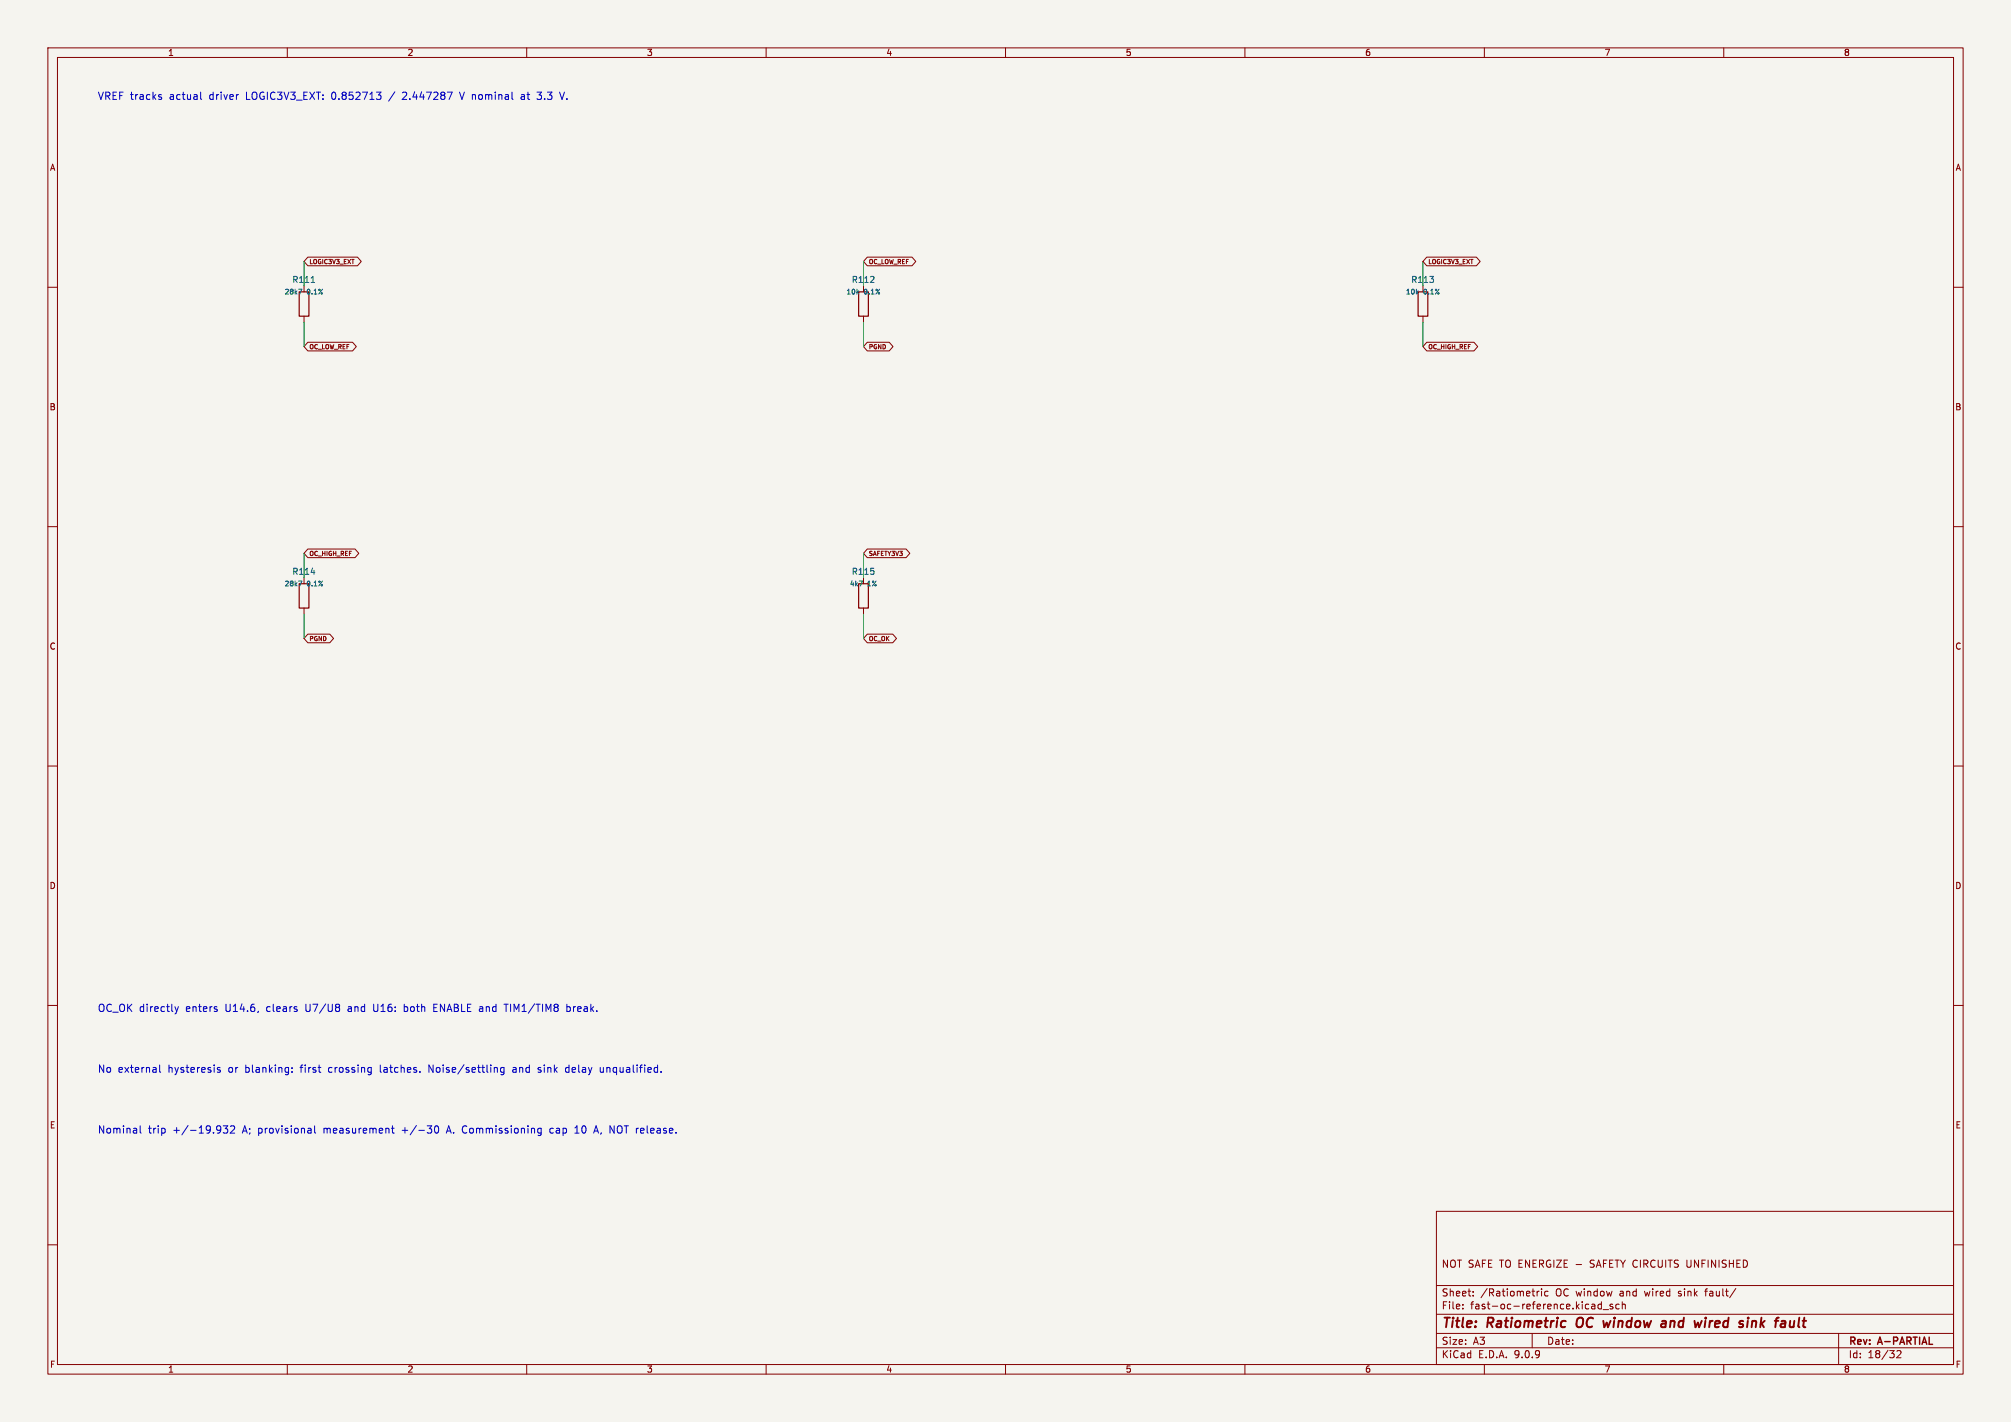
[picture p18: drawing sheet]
<svg xmlns="http://www.w3.org/2000/svg" width="420mm" height="297mm" viewBox="0 0 420 297" stroke-linecap="round" stroke-linejoin="round" font-family="sans-serif">
<defs><g id="words">
<g font-size="2.8" fill="#840000">
<text x="301" y="277.9">Title:</text>
<text x="310.6" y="277.9">Ratiometric</text>
<text x="330.1" y="277.9">OC</text>
<text x="336.5" y="277.9">window</text>
<text x="349.4" y="277.9">and</text>
<text x="357.2" y="277.9">wired</text>
<text x="367.3" y="277.9">sink</text>
<text x="375.6" y="277.9">fault</text>
</g>
<g font-size="2.1" fill="#0000c2">
<text x="20.3" y="21.1">VREF tracks</text>
<text x="35.4" y="21.1">actual</text>
<text x="43.9" y="21.1">driver</text>
<text x="51.6" y="21.1">LOGIC3V3_EXT:</text>
<text x="69.6" y="21.1">0.852713</text>
<text x="81.8" y="21.1">/</text>
<text x="84.7" y="21.1">2.447287</text>
<text x="96.9" y="21.1">V nominal</text>
<text x="109.9" y="21.1">at</text>
<text x="113.5" y="21.1">3.3</text>
<text x="118.5" y="21.1">V.</text>
<text x="20.3" y="211.6">OC_OK directly</text>
<text x="38.8" y="211.6">enters</text>
<text x="47.2" y="211.6">U14.6,</text>
<text x="55.9" y="211.6">clears</text>
<text x="64.2" y="211.6">U7/U8</text>
<text x="73.2" y="211.6">and</text>
<text x="78.6" y="211.6">U16:</text>
<text x="85.2" y="211.6">both</text>
<text x="91.5" y="211.6">ENABLE and</text>
<text x="106.7" y="211.6">TIM1/TIM8</text>
<text x="119.8" y="211.6">break.</text>
<text x="20.3" y="224.3">No</text>
<text x="24.6" y="224.3">external</text>
<text x="35.1" y="224.3">hysteresis</text>
<text x="47.8" y="224.3">or</text>
<text x="51.5" y="224.3">blanking:</text>
<text x="63.2" y="224.3">first</text>
<text x="69.1" y="224.3">crossing</text>
<text x="80" y="224.3">latches.</text>
<text x="90.3" y="224.3">Noise/settling</text>
<text x="108.1" y="224.3">and</text>
<text x="113.5" y="224.3">sink</text>
<text x="119.4" y="224.3">delay</text>
<text x="126.7" y="224.3">unqualified.</text>
<text x="20.3" y="237">Nominal</text>
<text x="30.9" y="237">trip</text>
<text x="36.2" y="237">+/-19.932</text>
<text x="50.8" y="237">A; provisional</text>
<text x="68" y="237">measurement</text>
<text x="84.4" y="237">+/-30</text>
<text x="94" y="237">A. Commissioning</text>
<text x="115.8" y="237">cap</text>
<text x="121.2" y="237">10</text>
<text x="125.4" y="237">A, NOT release.</text>
</g>
<g font-size="2.1" fill="#840000">
<text x="301" y="265">NOT SAFE TO ENERGIZE -</text>
<text x="332.5" y="265">SAFETY CIRCUITS</text>
<text x="352.9" y="265">UNFINISHED</text>
<text x="301" y="273.7">File:</text>
<text x="301" y="271">Sheet:</text>
<text x="307.1" y="273.7">fast-oc-reference.kicad_sch</text>
<text x="309.2" y="271">/Ratiometric</text>
<text x="324.9" y="271">OC window</text>
<text x="338.5" y="271">and</text>
<text x="343.9" y="271">wired</text>
<text x="351.1" y="271">sink</text>
<text x="356.9" y="271">fault/</text>
<text x="301" y="281.1">Size:</text>
<text x="307.6" y="281.1">A3</text>
<text x="323" y="281.1">Date:</text>
<text x="386" y="281.3">Rev:</text>
<text x="392.4" y="281.3">A-PARTIAL</text>
<text x="301" y="283.9">KiCad</text>
<text x="308.7" y="283.9">E.D.A.</text>
<text x="316.3" y="283.9">9.0.9</text>
<text x="386" y="283.9">Id:</text>
<text x="390.1" y="283.9">18/32</text>
</g>
<g font-size="1.8" fill="#840000">
<text x="35" y="11.9">1</text>
<text x="85" y="11.9">2</text>
<text x="135" y="11.9">3</text>
<text x="185" y="11.9">4</text>
<text x="235" y="11.9">5</text>
<text x="285" y="11.9">6</text>
<text x="335" y="11.9">7</text>
<text x="385" y="11.9">8</text>
<text x="10.3" y="35.9">A</text>
<text x="408.3" y="35.9">A</text>
<text x="10.3" y="85.9">B</text>
<text x="408.2" y="85.9">B</text>
<text x="10.3" y="135.9">C</text>
<text x="408.2" y="135.9">C</text>
<text x="10.3" y="185.9">D</text>
<text x="408.2" y="185.9">D</text>
<text x="10.3" y="235.9">E</text>
<text x="408.3" y="235.9">E</text>
<text x="10.3" y="285.9">F</text>
<text x="35" y="286.9">1</text>
<text x="85" y="286.9">2</text>
<text x="135" y="286.9">3</text>
<text x="185" y="286.9">4</text>
<text x="235" y="286.9">5</text>
<text x="285" y="286.9">6</text>
<text x="335" y="286.9">7</text>
<text x="385" y="286.9">8</text>
<text x="408.3" y="285.9">F</text>
</g>
<g font-size="1.8" fill="#006464">
<text x="60.9" y="59.3">R111</text>
<text x="177.8" y="59.3">R112</text>
<text x="294.6" y="59.3">R113</text>
<text x="60.9" y="120.2">R114</text>
<text x="177.8" y="120.2">R115</text>
</g>
<g font-size="1.4" fill="#006464">
<text x="59.3" y="61.7">28k7</text>
<text x="64.1" y="61.7">0.1%</text>
<text x="176.7" y="61.7">10k</text>
<text x="180.4" y="61.7">0.1%</text>
<text x="293.5" y="61.7">10k</text>
<text x="297.3" y="61.7">0.1%</text>
<text x="59.3" y="122.7">28k7</text>
<text x="64.1" y="122.7">0.1%</text>
<text x="177.4" y="122.7">4k7</text>
<text x="181.2" y="122.7">1%</text>
</g>
<g font-size="1.3" fill="#840000">
<text x="64.5" y="55.4">LOGIC3V3_EXT</text>
<text x="181.4" y="55.4">OC_LOW_REF</text>
<text x="298.2" y="55.4">LOGIC3V3_EXT</text>
<text x="64.5" y="73.1">OC_LOW_REF</text>
<text x="181.4" y="73.1">PGND</text>
<text x="298.2" y="73.1">OC_HIGH_REF</text>
<text x="64.5" y="116.3">OC_HIGH_REF</text>
<text x="181.4" y="116.3">SAFETY3V3</text>
<text x="64.5" y="134.1">PGND</text>
<text x="181.4" y="134.1">OC_OK</text>
</g>
</g></defs>
<path d="M0 0h420v297h-420z" fill="#f5f4ef" stroke="#f5f4ef" stroke-width=".21"/>
<g fill="none" stroke="#840000" stroke-width=".21">
<path d="M10 10h400v277h-400zM12 12h396v273h-396zM60 10v2M110 10v2M160 10v2M210 10v2M260 10v2M310 10v2M360 10v2M63.5 59.7v1.3M64.3 53.7h10.4l.7 .9-.7 .9h-10.4l-.8-.9zM180.3 59.7v1.3"/>
<path d="M181.1 53.7h9.4l.8 .9-.8 .9h-9.4l-.8-.9zM297.2 59.7v1.3M298 53.7h10.3l.8 .9-.8 .9h-10.3l-.8-.9zM10 60h2M63.5 66v1.3M64.3 71.5h9.3l.8 .9-.8 .9h-9.3l-.8-.9zM180.3 66v1.3M181.1 71.5h4.6l.8 .9-.8 .9h-4.6l-.8-.9zM297.2 66v1.3M298 71.5h9.8l.8 .9-.8 .9h-9.8l-.8-.9zM408 60h2M10 110h2"/>
<path d="M64.3 114.7h9.8l.8 .9-.8 .9h-9.8l-.8-.9zM181.1 114.7h8.1l.8 .9-.8 .9h-8.1l-.8-.9zM408 110h2M63.5 120.7v1.2M63.5 127v1.3M64.3 132.4h4.6l.8 1-.8 .9h-4.6l-.8-.9zM180.3 120.7v1.2M180.3 127v1.3M181.1 132.4h5.3l.8 1-.8 .9h-5.3l-.8-.9zM10 160h2M408 160h2M10 210h2"/>
<path d="M408 210h2M300 253h108v32h-108zM10 260h2M300 278.5h108M300 274.5h108M300 268.5h108M305.5 273.2v.2M305.5 272.5v.1M307.7 270.5v.2M307.7 269.8v.1M320 278.5v3M321.4 269.7l-.4 .3"/>
<path d="M321.9 269.2v.1M321.9 269.7v1M323.3 269.8l-.4-.1-.3 .3 .1 .6h.6M334.4 271.9v1.5M334.4 272.5l-.4-.1-.3 .3 .2 .6h.5M334.8 273.5h1.1M336.8 272.5l-.4-.1-.2 .2 .1 .2 .5 .2v.3h-.6M338.2 272.5l-.5-.1-.3 .3 .2 .6h.6M338.8 272.5l.2-.1 .4 .1v.9M338.8 271.9v1.5M352.3 263.2v1.2l.1 .2M356 269.7h.6"/>
<path d="M362.5 269.1l-1.3 1.9M384 278.5v6.5M408 260h2M60 285v2M110 285v2M160 285v2M210 285v2M260 285v2M300 281.5h108M310 285v2M360 285v2M396.2 282.2l.5-.1 .3 .4-.9 1.1h.9"/>
</g>
<path d="M329.5 275.5a1.5 1.5 0 0 0-.1 1.6M336.4 275.9l-.6 1.3-.3-.9-.5 .9M356.2 275.9l-.2 1.3M356.3 275.2l-.1 .2M366 275.9l-.2 1.3M366.5 275.9l-.5 .2M374.6 277l-.6 .2M374.7 275.9l-.1 1.3" fill="none" stroke="#840000" stroke-width=".4"/>
<path d="M62.5 61h2v5h-2zM179.3 61h2.1v5h-2.1zM296.2 61h2v5h-2zM62.5 121.9h2v5.1h-2zM179.3 121.9h2.1v5.1h-2.1z" fill="none" stroke="#840000" stroke-width=".25"/>
<path d="M65 59h.7M62.4 60.4h.6l-.4 1M65 119.5h.8M62.4 121.4h.6l-.4 1M179.4 121.4h.7l-.4 1" fill="none" stroke="#006464" stroke-width=".21"/>
<path d="M63.5 54.6v5.1M180.3 54.6v5.1M297.2 54.6v5.1M63.5 67.3v5.1M180.3 67.3v5.1M297.2 67.3v5.1M63.5 115.6v5.1M180.3 115.6v5.1M63.5 128.3v5.1M180.3 128.3v5.1" fill="none" stroke="#009600" stroke-width=".21"/>
<g fill="none" stroke="#0000c2" stroke-width=".21">
<path d="M33.3 19.8h.4M41.9 19.2v1.3l.2 .3M78.6 19.2h1l-.5 .6 .4 .2 .1 .5-.3 .3h-.5M84.9 19.9l-.9 .9h.9M93.4 19.2h1l-.6 1.6M96 19.2l.5 1.6M109.3 19.8h-.4M112.1 19.2h1l-.5 .6 .3 .1M116.9 19.2l.5 1.6 .5-1.6M33.3 20.3h.4l.1 .2-.2 .3h-.3M109.4 20.2h-.4l-.2 .2 .1 .3 .5 .1M112.9 20.7l-.5 .1"/>
<path d="M36.5 210.3l.4 1M36.9 211.3l-.4 .5M37.3 210.3l-.4 1M70.9 209.9v.4M70.9 210.5v.6M78 209.7l.1 1.4M84.4 209.7v1.6M84.4 211.2l.2 .1M84.6 210.3h-.2M90.6 210.5h.5M91.3 209.7h-.7v1.6h.7M105.3 209.7h.8"/>
<path d="M105.7 209.7v1.6M118.4 210.3h.4l.3 .2-.1 .7h-.6M118.4 209.7v1.6M29.3 235.1v1.3l.2 .3M33.3 222.4v1.3l.3 .3M45.8 235.1l.2 .2a1.24 1.24 0 0 1-.2 1.3M46 223h-.4l-.2 .2 .1 .2 .5 .1v.4h-.6M46.1 235.8l-.3 .3M46.6 235.1h1l-.5 .6 .4 .2v.6l-.2 .2-.7-.2M48.1 235.3l.6-.2 .3 .5-.9 1.1h.9M61 223.8v.2M61 223v.2"/>
<path d="M64.9 235.7l.1 1M65 236.6l-.2 .1M65 236l-.2 .1M65.7 235.1v1.3l.2 .3M79.4 222.4l.1 1.5M81.7 235.7h.6M82 235.1v1.3l.3 .3M89.2 235.1h1l-.5 .6M89.6 224v-1.6l.9 1.6M89.9 235.7l.3 .3v.4l-.3 .3M91 235.2l.1-.1a.81 .81 0 0 1 .5 .8 .81 .81 0 0 1-.5 .8 1.01 1.01 0 0 1-.1-1.5zM93.7 235.1l-.5 1.6"/>
<path d="M103.7 223l.2 .2v.8M105.3 223h-.5l-.3 .2 .2 .7h.6M105.3 223v1.2l-.3 .3-.4-.1M107.6 223h-.5M107.7 223.4h-.4l-.2 .2v.3l.6 .1M112.4 223.9h.5M112.4 236.6h.6M112.4 235.7h.6M112.9 223h-.3l-.2 .2v.2l.5 .1M113 235.7v1.2l-.3 .3-.3-.1M115.4 235.7h-.3l-.3 .2 .1 .6 .5 .2M118.8 223h-.4l-.3 .2 .1 .7h.6"/>
<path d="M120.1 236.7h.8M120.1 235.6l.4-.5v1.6M124 236.7l.5-1.6 .5 1.6M124.1 236.2h.8M125.4 223v.9l.4 .1 .2-.2M126 223v1"/>
</g>
<use href="#words"/>
</svg>
